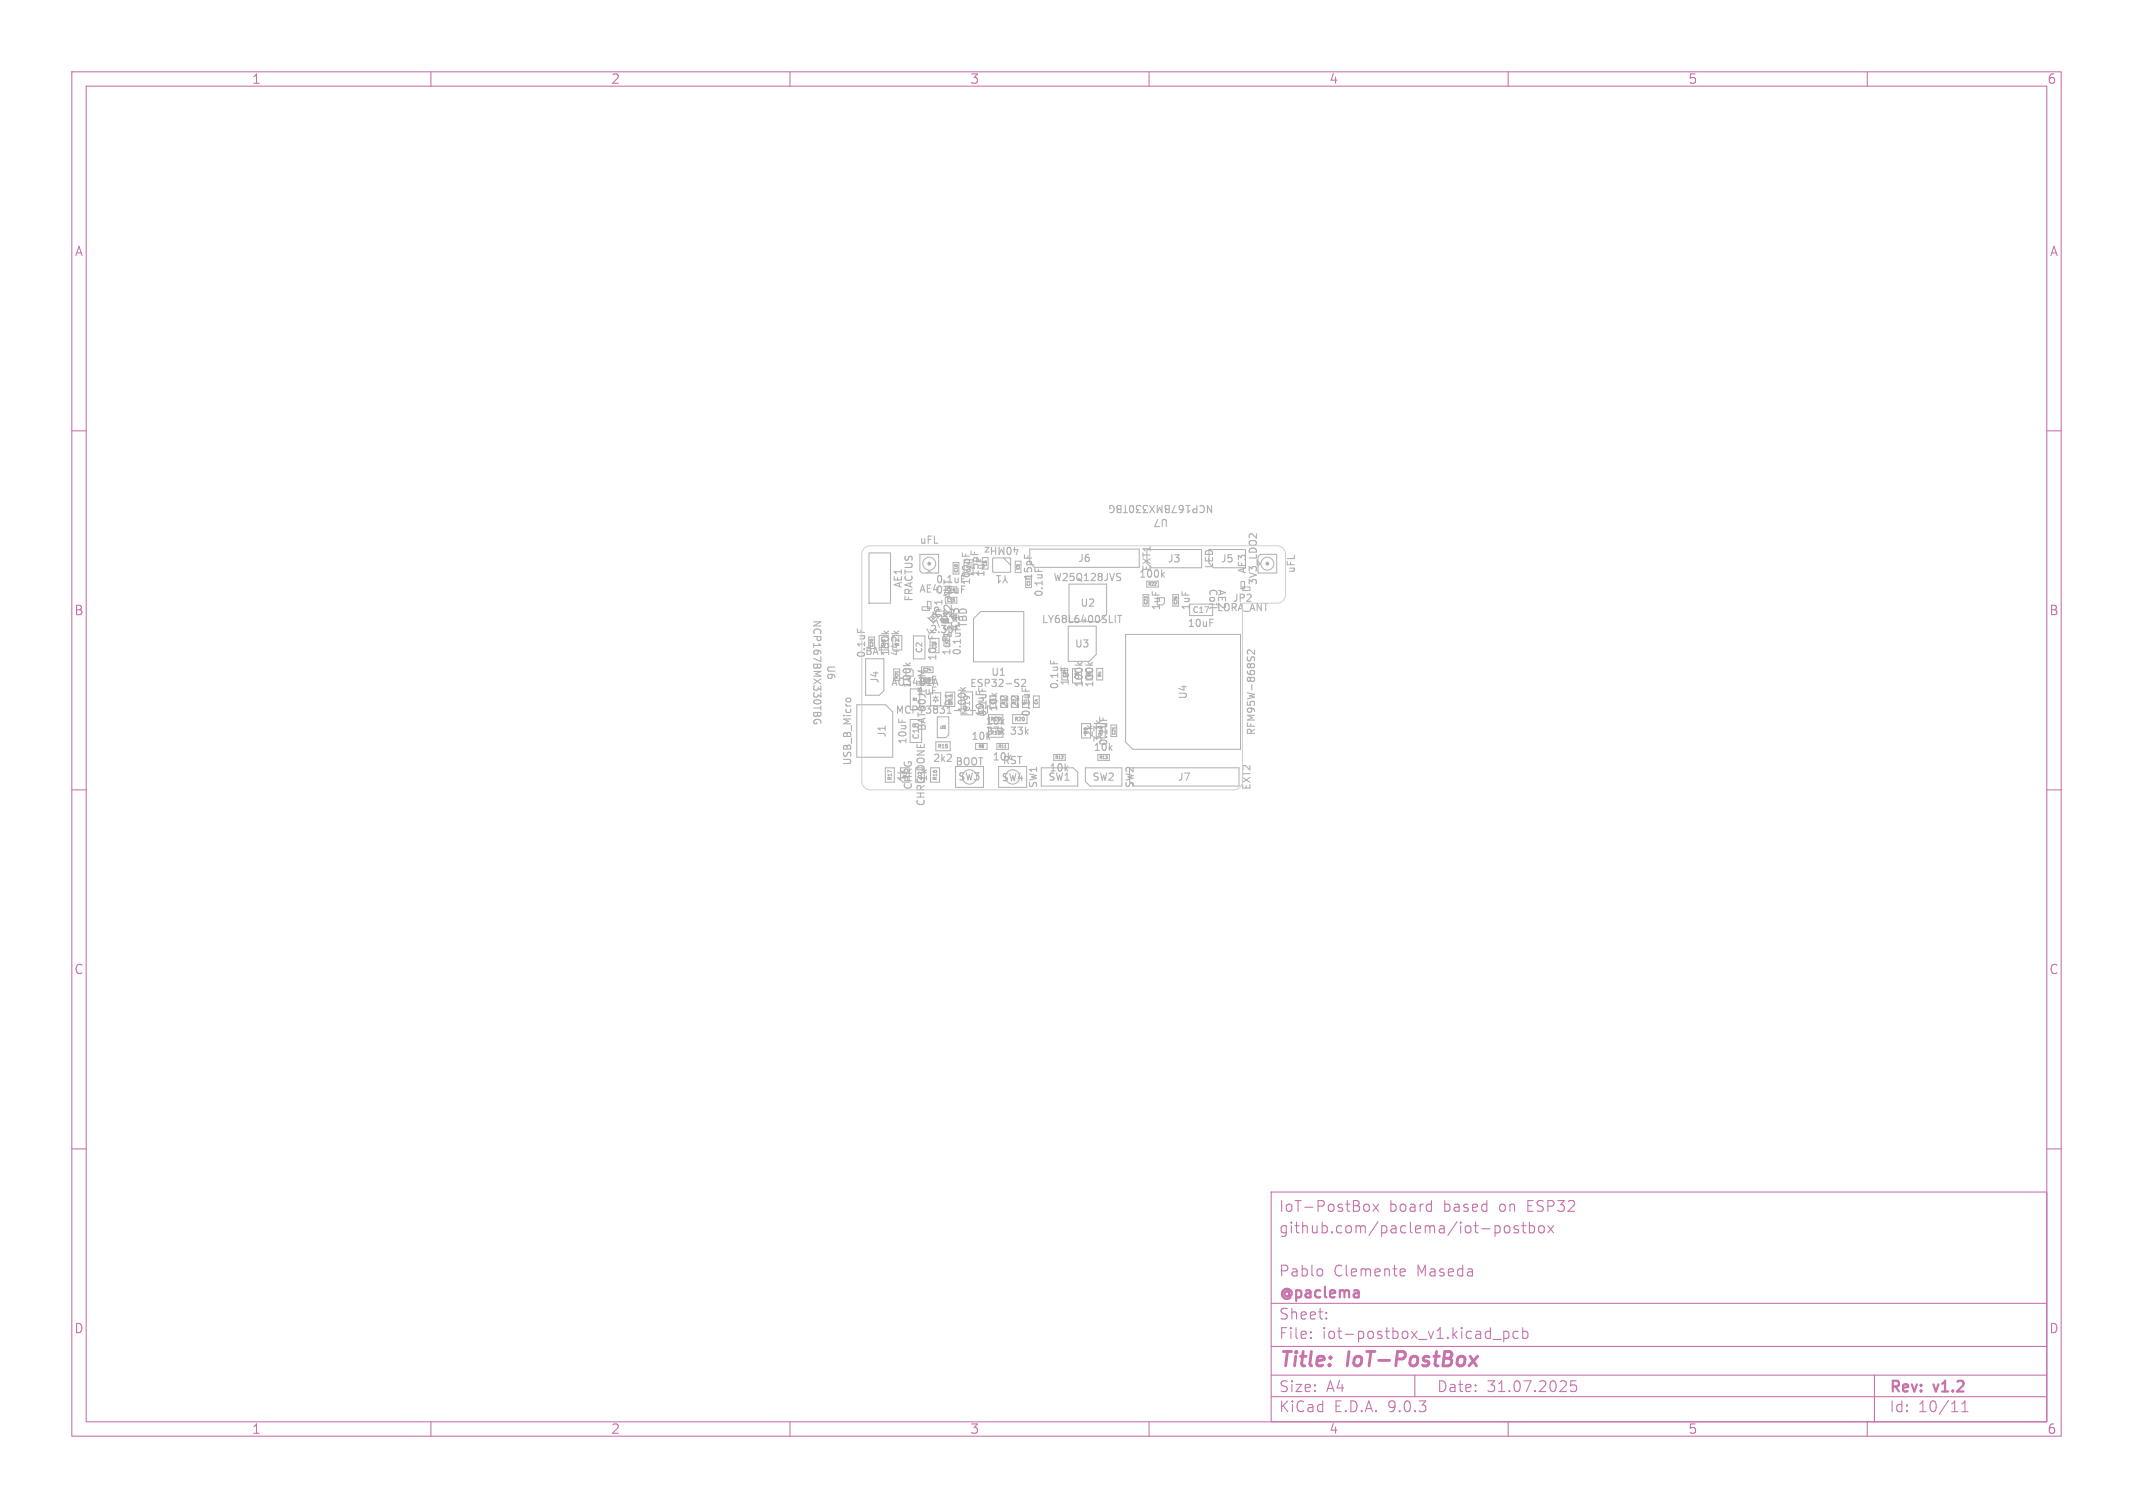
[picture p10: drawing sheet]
<svg xmlns="http://www.w3.org/2000/svg" width="297mm" height="210mm" viewBox="0 0 297 210" stroke-linecap="round" stroke-linejoin="round" font-family="sans-serif">
<defs><g id="words">
<g font-size="2.8" fill="#c872ab">
<text x="178" y="190.9">Title:</text>
<text x="187.7" y="190.9">IoT-PostBox</text>
</g>
<g font-size="2.1" fill="#c872ab">
<text x="178" y="172">github.com/paclema/iot-postbox</text>
<text x="178" y="169">IoT-PostBox</text>
<text x="193.4" y="169">board</text>
<text x="201" y="169">based</text>
<text x="208.9" y="169">on</text>
<text x="212.9" y="169">ESP32</text>
<text x="178" y="178">Pablo</text>
<text x="185.7" y="178">Clemente</text>
<text x="197.3" y="178">Maseda</text>
<text x="178" y="184">Sheet:</text>
<text x="178" y="181.2">@paclema</text>
<text x="178" y="186.7">File:</text>
<text x="184.1" y="186.7">iot-postbox_v1.kicad_pcb</text>
<text x="178" y="196.9">KiCad</text>
<text x="178" y="194.1">Size:</text>
<text x="184.7" y="194.1">A4</text>
<text x="185.7" y="196.9">E.D.A.</text>
<text x="193.3" y="196.9">9.0.3</text>
<text x="200" y="194.1">Date:</text>
<text x="207" y="194.1">31.07.2025</text>
<text x="263" y="194.3">Rev:</text>
<text x="263" y="196.9">Id:</text>
<text x="267.1" y="196.9">10/11</text>
<text x="269.4" y="194.3">v1.2</text>
</g>
<g font-size="1.8" fill="#c872ab">
<text x="35" y="11.9">1</text>
<text x="85" y="11.9">2</text>
<text x="135" y="11.9">3</text>
<text x="185" y="11.9">4</text>
<text x="235" y="11.9">5</text>
<text x="285" y="11.9">6</text>
<text x="10.3" y="35.9">A</text>
<text x="285.4" y="35.9">A</text>
<text x="10.3" y="85.9">B</text>
<text x="285.3" y="85.9">B</text>
<text x="10.3" y="135.9">C</text>
<text x="285.3" y="135.9">C</text>
<text x="10.3" y="185.9">D</text>
<text x="285.3" y="185.9">D</text>
<text x="35" y="199.9">1</text>
<text x="85" y="199.9">2</text>
<text x="135" y="199.9">3</text>
<text x="185" y="199.9">4</text>
<text x="235" y="199.9">5</text>
<text x="285" y="199.9">6</text>
</g>
<g font-size="1.4" fill="#afafaf">
<text x="169.1" y="70.1" transform="rotate(-180 169.1 70.1)">NCP167BMX330TBG</text>
<text x="128" y="75.9">uFL</text>
<text x="142" y="75.9" transform="rotate(-180 142 75.9)">40MHz</text>
<text x="162.8" y="72.1" transform="rotate(-180 162.8 72.1)">U7</text>
<text x="125.8" y="82" transform="rotate(-90 125.8 82)">AE1</text>
<text x="127.3" y="83.9" transform="rotate(-90 127.3 83.9)">FRACTUS</text>
<text x="127.9" y="82.7">AE40.1uF</text>
<text x="130.2" y="81.4">0.1uF</text>
<text x="135.3" y="81.6" transform="rotate(-90 135.3 81.6)">100pF</text>
<text x="136.5" y="80.4" transform="rotate(-90 136.5 80.4)">15pF</text>
<text x="137.3" y="80.5" transform="rotate(-90 137.3 80.5)">1uF</text>
<text x="140.5" y="79.9" transform="rotate(-180 140.5 79.9)">Y1</text>
<text x="143.9" y="80.9" transform="rotate(-90 143.9 80.9)">15pF</text>
<text x="145.4" y="83.2" transform="rotate(-90 145.4 83.2)">0.1uF</text>
<text x="146.6" y="81.1">W25Q128JVS</text>
<text x="150" y="78.5">J6</text>
<text x="158.5" y="80.6">100k</text>
<text x="160.4" y="79.7" transform="rotate(-90 160.4 79.7)">EXT1</text>
<text x="162.5" y="78.5">J3</text>
<text x="168.2" y="81.9" transform="rotate(90 168.2 81.9)">Coil</text>
<text x="169.1" y="79.3" transform="rotate(-90 169.1 79.3)">LED</text>
<text x="169.4" y="82" transform="rotate(90 169.4 82)">AE2</text>
<text x="169.9" y="78.5">J5</text>
<text x="173.7" y="80" transform="rotate(-90 173.7 80)">AE3</text>
<text x="175.2" y="81.6" transform="rotate(-90 175.2 81.6)">3V3_LDO2</text>
<text x="180.5" y="79.9" transform="rotate(-90 180.5 79.9)">uFL</text>
<text x="113" y="86.2" transform="rotate(90 113 86.2)">NCP167BMX330TBG</text>
<text x="129.4" y="88.4">2.3pF</text>
<text x="129.6" y="88.9" transform="rotate(-45 129.6 88.9)">4.7nH</text>
<text x="129.8" y="87.1" transform="rotate(-45 129.8 87.1)">L1</text>
<text x="130" y="86.1">C12</text>
<text x="131.4" y="86.2" transform="rotate(-90 131.4 86.2)">JP1</text>
<text x="134.8" y="87.5" transform="rotate(-90 134.8 87.5)">TBD</text>
<text x="145" y="87">LY68L6400SLIT</text>
<text x="150.3" y="84.7">U2</text>
<text x="161.7" y="85.1" transform="rotate(-90 161.7 85.1)">1uF</text>
<text x="165.3" y="87.5">10uF</text>
<text x="165.9" y="85.1" transform="rotate(-90 165.9 85.1)">1uF</text>
<text x="169.4" y="85.3">LORA_ANT</text>
<text x="171.6" y="84">JP2</text>
<text x="115" y="92.5" transform="rotate(90 115 92.5)">U6</text>
<text x="120.4" y="91.4">BAT</text>
<text x="120.7" y="91.7" transform="rotate(-90 120.7 91.7)">0.1uF</text>
<text x="122.5" y="95.3" transform="rotate(-90 122.5 95.3)">J4</text>
<text x="124" y="95.7">AO3401A</text>
<text x="124" y="91.5" transform="rotate(-90 124 91.5)">160k</text>
<text x="125.4" y="91.5" transform="rotate(-90 125.4 91.5)">442k</text>
<text x="127" y="95.9" transform="rotate(-90 127 95.9)">100k</text>
<text x="127.6" y="95.4">1uF</text>
<text x="130.6" y="92.1" transform="rotate(-90 130.6 92.1)">10uF</text>
<text x="132.5" y="91.4" transform="rotate(-90 132.5 91.4)">1uFESP32_ANT</text>
<text x="134" y="91.4" transform="rotate(-90 134 91.4)">0.1uFC13</text>
<text x="135" y="95.9">ESP32-S2</text>
<text x="137.9" y="94.3">U1</text>
<text x="149" y="95.6" transform="rotate(-90 149 95.6)">1uF</text>
<text x="149.6" y="90.4">U3</text>
<text x="151" y="95.8" transform="rotate(-90 151 95.8)">100k</text>
<text x="152.4" y="95.8" transform="rotate(-90 152.4 95.8)">100k</text>
<text x="124.6" y="99.6">MCP73831-2-OT</text>
<text x="127.6" y="96.9">1uF</text>
<text x="129.1" y="101.9" transform="rotate(-90 129.1 101.9)">BAT60JFILM</text>
<text x="132.9" y="98.5" transform="rotate(-90 132.9 98.5)">D1</text>
<text x="134.7" y="99.3" transform="rotate(-90 134.7 99.3)">100k</text>
<text x="137.2" y="101.1">10k</text>
<text x="137.2" y="99.9" transform="rotate(-90 137.2 99.9)">10uF</text>
<text x="137.6" y="99.9" transform="rotate(-90 137.6 99.9)">0.1uF</text>
<text x="139.1" y="99.2" transform="rotate(-90 139.1 99.2)">10k</text>
<text x="140.6" y="98.8" transform="rotate(-90 140.6 98.8)">22</text>
<text x="142.1" y="98.8" transform="rotate(-90 142.1 98.8)">22</text>
<text x="143.6" y="99.9" transform="rotate(-90 143.6 99.9)">0.1uF</text>
<text x="147.5" y="96.1" transform="rotate(-90 147.5 96.1)">0.1uF</text>
<text x="165.5" y="97.5" transform="rotate(-90 165.5 97.5)">U4</text>
<text x="118.7" y="106.7" transform="rotate(-90 118.7 106.7)">USB_B_Micro</text>
<text x="123.5" y="102.8" transform="rotate(-90 123.5 102.8)">J1</text>
<text x="126.4" y="103.8" transform="rotate(-90 126.4 103.8)">10uF</text>
<text x="129.8" y="106.3">2k2</text>
<text x="132.9" y="106.8">BOOT</text>
<text x="135.2" y="103.2">10k</text>
<text x="137.2" y="102.5">27k</text>
<text x="138.1" y="106.1">10k</text>
<text x="139.5" y="106.6">RST</text>
<text x="140.5" y="102.5">33k</text>
<text x="146" y="107.6">10k</text>
<text x="152.2" y="104.8">10k</text>
<text x="152.3" y="102.8" transform="rotate(-90 152.3 102.8)">2k</text>
<text x="153.6" y="103.5" transform="rotate(-90 153.6 103.5)">3.3k</text>
<text x="154.4" y="104" transform="rotate(-90 154.4 104)">0.1uF</text>
<text x="175" y="102.5" transform="rotate(-90 175 102.5)">RFM95W-868S2</text>
<text x="126.3" y="108.9" transform="rotate(-90 126.3 108.9)">1k</text>
<text x="127.2" y="110.1" transform="rotate(-90 127.2 110.1)">CHRG</text>
<text x="129" y="112.4" transform="rotate(-90 129 112.4)">CHRG</text>
<text x="129.3" y="108.9" transform="rotate(-90 129.3 108.9)">1kDONE</text>
<text x="133.3" y="108.9">SW3</text>
<text x="139.4" y="109">SW4</text>
<text x="144.6" y="109.8" transform="rotate(-90 144.6 109.8)">SW1</text>
<text x="145.9" y="108.9">SW1</text>
<text x="152" y="108.9">SW2</text>
<text x="158" y="109.8" transform="rotate(-90 158 109.8)">SW2</text>
<text x="163.9" y="108.9">J7</text>
<text x="174.3" y="110.1" transform="rotate(-90 174.3 110.1)">EXT2</text>
</g>
<g font-size="1.1" fill="#afafaf">
<text x="166" y="85.5">C17</text>
<text x="128.6" y="91" transform="rotate(-90 128.6 91)">C2</text>
<text x="135.2" y="99.2" transform="rotate(-90 135.2 99.2)">C19</text>
<text x="128.1" y="103.1" transform="rotate(-90 128.1 103.1)">C18</text>
</g>
<g font-size=".7" fill="#afafaf">
<text x="135.2" y="79.8" transform="rotate(-90 135.2 79.8)">C14</text>
<text x="123.4" y="90.1" transform="rotate(-90 123.4 90.1)">R6</text>
<text x="125.3" y="90.1" transform="rotate(-90 125.3 90.1)">R7</text>
<text x="130.5" y="90.5" transform="rotate(-90 130.5 90.5)">C3</text>
<text x="150.3" y="94.7" transform="rotate(-90 150.3 94.7)">C8</text>
<text x="132.7" y="98.2" transform="rotate(-90 132.7 98.2)">R14</text>
<text x="137.8" y="100.5">R19</text>
<text x="141.2" y="100.5">R20</text>
<text x="130.5" y="104.3">R15</text>
<text x="137.8" y="102.4">R18</text>
<text x="151.6" y="102.3" transform="rotate(-90 151.6 102.3)">R9</text>
<text x="153.6" y="102.6" transform="rotate(-90 153.6 102.6)">R10</text>
<text x="124.3" y="108.7" transform="rotate(-90 124.3 108.7)">R17</text>
<text x="126.4" y="108.5" transform="rotate(-90 126.4 108.5)">D3</text>
<text x="128.5" y="108.5" transform="rotate(-90 128.5 108.5)">D2</text>
<text x="130.6" y="108.7" transform="rotate(-90 130.6 108.7)">R16</text>
</g>
<g font-size=".6" fill="#afafaf">
<text x="131.8" y="83.9">C15</text>
<text x="131.8" y="82.4">C16</text>
<text x="133.4" y="79.8" transform="rotate(-90 133.4 79.8)">C10</text>
<text x="137.5" y="78.9" transform="rotate(-90 137.5 78.9)">C6</text>
<text x="142" y="79.4" transform="rotate(-90 142 79.4)">C5</text>
<text x="143.5" y="81.7" transform="rotate(-90 143.5 81.7)">C11</text>
<text x="159.8" y="81.6">R22</text>
<text x="132.1" y="89.6" transform="rotate(-90 132.1 89.6)">C7</text>
<text x="159.8" y="84.2" transform="rotate(-90 159.8 84.2)">C23</text>
<text x="164" y="84.2" transform="rotate(-90 164 84.2)">C25</text>
<text x="121.6" y="90.2" transform="rotate(-90 121.6 90.2)">C20</text>
<text x="125.2" y="94.6" transform="rotate(-90 125.2 94.6)">R21</text>
<text x="128.5" y="95.1">C22</text>
<text x="128.5" y="93.6">C24</text>
<text x="148.5" y="94.3" transform="rotate(-90 148.5 94.3)">C9</text>
<text x="152" y="94.3" transform="rotate(-90 152 94.3)">R5</text>
<text x="153.4" y="94.3" transform="rotate(-90 153.4 94.3)">R4</text>
<text x="130.9" y="101.6">U5</text>
<text x="138.5" y="98.2" transform="rotate(-90 138.5 98.2)">C1</text>
<text x="140.1" y="98.2" transform="rotate(-90 140.1 98.2)">R3</text>
<text x="141.6" y="98.2" transform="rotate(-90 141.6 98.2)">R2</text>
<text x="143.1" y="98.2" transform="rotate(-90 143.1 98.2)">R1</text>
<text x="144.6" y="98.2" transform="rotate(-90 144.6 98.2)">C4</text>
<text x="136.2" y="104.2">R8</text>
<text x="139" y="104.2">R11</text>
<text x="146.9" y="105.8">R12</text>
<text x="153" y="105.8">R13</text>
<text x="155.4" y="102.4" transform="rotate(-90 155.4 102.4)">C21</text>
</g>
<text font-size=".4" fill="#afafaf" x="127" y="97.6">Q1</text>
<g font-size=".3" fill="#afafaf">
<text x="129.9" y="86.3" transform="rotate(-45 129.9 86.3)">L1</text>
<text x="131.2" y="86.7">C12</text>
<text x="133.1" y="86.4" transform="rotate(-90 133.1 86.4)">C13</text>
</g>
</g></defs>
<g fill="none" stroke="#c872ab" stroke-width=".15">
<path d="M10 10h277v190h-277zM12 12h273v186h-273zM60 10v2M110 10v2M160 10v2M210 10v2M260 10v2M10 60h2M285 60h2M10 110h2M285 110h2M10 160h2"/>
<path d="M177 166h108v32h-108zM183.9 176.7l.3 .3v.4l-.3 .3M190.2 167.7a.41 .41 0 0 1 .5 .3v.4a.41 .41 0 0 1-.5 .3M191.2 167.7l.8 1M192 167.7l-.8 1M195.2 176.7l.4 .1 .1 .3-.7 .1M195.6 177.6l-.4 .1M208.2 170.8l.4-.1 .3 .3v.4l-.2 .2-.1 .1-.4-.1M209.6 170.8a.41 .41 0 0 1 .6 .2v.4a.41 .41 0 0 1-.3 .3 .41 .41 0 0 1-.4-.3v-.4zM211.4 170.8l-.4-.1-.2 .2 .1 .2 .5 .2 .1 .1-.1 .2-.2 .1-.4-.1M211.9 170.7h.6M212.1 170.2v1.3l.1 .1 .3 .1"/>
<path d="M213 170.8l.4-.1 .3 .3v.4l-.2 .2-.1 .1-.4-.1M213 170.2v1.5M214.4 170.8a.41 .41 0 0 1 .6 .2v.4a.41 .41 0 0 1-.4 .3 .41 .41 0 0 1-.4-.3v-.4zM215.5 170.7l.8 1M216.3 170.7l-.8 1M285 160h2M60 198v2M110 198v2M160 198v2M177 194.5h108M177 191.5h108M177 187.5h108"/>
<path d="M177 181.5h108M182.5 186.3h.1l-.1 .1M182.5 186.3v.1M182.5 185.5v.1M182.5 185.5h.1l-.1 .1M184.7 183.6v.1M184.7 183.6h-.1l.1 .1M184.7 182.8v.1M184.7 182.8h-.1l.1 .1M197 191.5v3M207.9 186.5h1.1M209.4 185.4v1.5"/>
<path d="M209.4 185.5l.4-.1 .3 .3v.4l-.1 .2-.2 .1-.4-.1M210 198v2M211.4 185.5l-.4-.1-.3 .3v.4l.1 .2 .2 .1 .4-.1M212 185.5l.5-.1 .2 .3v.4l-.1 .2-.1 .1-.5-.1M212 184.9v1.5M219.5 192.3h-.8v.7l.2-.1h.5l.1 .3v.5l-.3 .1h-.3l-.2-.1M260 198v2M261 191.5v6.5M273.2 196.6h.8M273.2 195.5l.4-.4v1.5"/>
</g>
<path d="M204.7 188.9l.9 1.3M205.8 188.9l-1.3 1.3" fill="none" stroke="#c872ab" stroke-width=".4"/>
<g fill="none" stroke="#afafaf" stroke-width=".15">
<path d="M134 77v.5M134.5 77.1v.4M135.2 76.8v.4M137.2 76.2h.5l-.5 .7h.5M142.6 77.3v.4M154.7 70.8h-.2v-.3a.47 .47 0 0 1 .7 .3 .47 .47 0 0 1-.5 .6l-.1-.1M155.7 79.9h.3M161.8 80l.3 .4M162.1 79.7l-.4 .4M117.8 97.6v-.3l.2-.1 .4 .1 .1 .3M119.4 87.6v.5M123.1 87.9l.4 .4"/>
<path d="M123.7 87.9l-.3 .3M124.5 87.9l.4 .4M125.1 87.9l-.3 .3M126.1 92.3l.4 .4M126.7 92.3l-.3 .3M130.3 94.4l.3 1M133.8 95.7l.3 .4M134.4 95.7l-.4 .3M135.1 98.9h.7M135.9 96.3v.4M142.2 94.7l.4-.1 .2 .3-.6 .7h.6M142.3 95.8v.5"/>
<path d="M146.3 92v.4M150 92.2l.4 .4M150.7 92.2l-.4 .3M151.5 92.2l.4 .4M152.2 92.2l-.4 .3M153.1 99.8v.5M155.6 85.7h.6M155.7 80.3l.2 .1 .1 .3-.1 .2h-.3M155.9 85.7v1M168.5 86.2h.4M168.5 84.7v.1M173.7 91.5v.4"/>
<path d="M174.2 91.9l.1-.3 .2-.1 .2 .2v.2M174.7 90.5v.6l-.7-.6-.3 .2 .1 .4M113.7 100.6v.2h-.3a.47 .47 0 0 1 .4-.7 .47 .47 0 0 1 .5 .5v.1M125.1 100.1v.5M152.7 100.4l.3 .3"/>
</g>
<g fill="none" stroke="#afafaf" stroke-width=".14">
<path d="M121 77h3v7h-3zM128.1 77.2h2.6v2.6h-2.3l-.3-.3zM129.1 79.8l.3-.3 .3 .3M132.7 79.9v-1.6h.8v1.6M139.7 77.7l1 1M140.7 79.6v-1.8l-.1-.1h-2.3l-.1 .1v1.8l.1 .1h2.3M141.4 78.2h.8v1.6h-.8zM143.4 78.4v-1.9h15.2v2.5h-14.6M159.7 76.5h7.6v2.6h-7M168.3 76.5h5.1v2.6h-4.4M175.5 77.2h2.3v2.6h-2.6v-2.3M119.3 98.2h4l1 1v6.3h-5z"/>
<path d="M120.5 91.7h2.6v4.5l-.7 .6h-1.9zM121 88.7h.8v1.6M123.7 88.5h-1.3v2h1.3M124.5 94.8v-1.6h.8v1.6M125 93.5v.2M126.8 95.9v2.9M127.2 88.6h1.6v3.2h-1.6zM128.1 95.9v2.6M128.3 92.9h1.6v.8h-1.6zM128.4 84.5h1v.5h-1zM129.1 83.8h.5v1h-.5zM129.6 96.5h1.4v1.8"/>
<path d="M129.9 97.1h.7M130.3 97.6v.2M130.3 97.1l.3 .5h-.7zM130.5 99.8v2.9h1.2l.4-.4v-2.5M131.7 98.4v-2h1.2v2M133.8 99.6v-3.2h1.6v3.2M135.5 86.2l1.1-1h5.9v7h-7zM141 99.5h2v1.3h-2zM142.8 80.2v1.6h.8v-1.6M143.9 96.9h.8v1.6h-.8M148.7 87.2h3.9v3.9l-.9 1h-3zM149.3 93.1h1.3"/>
<path d="M149.3 95.1h1.3M152.7 93.1h.8v1.6h-.8M154.1 85.6v-4.3h-5.2v5.3h4.2M156.7 88.4h16v16h-15l-1-1zM159.2 82.8h.8v1.6h-.8zM159.7 80.9v.9h1.6v-.9M163.3 82.8h.8v1.6h-.8zM165.6 84.1h3.2v1.6h-3.2zM172.8 81h.5v1h-.5zM173 81.7h1v.5h-1zM123.3 106.9h1.2v2h-1.2zM126.6 106.9h-1.2v1.7"/>
<path d="M126.7 100.2h1.6v3.2h-1.6zM129.6 106.9h1.2v2h-1.2M130.3 103.3h2v1.3h-2zM133 106.8h4v2.9h-4zM135.8 103.5v.9h1.6v-.9M137.6 100.8v-1.3h2v1.3M138.8 103.5h1.6v.9h-1.6zM139 106.8h3.9v2.9h-3.9zM139.9 104.1h.2M145 106.9h4.4l.7 .7v1.9h-5.1zM146.7 105.1h1.6v.8h-1.6zM150.6 100.8h1.2v2h-1.2z"/>
<path d="M151.1 106.9h5.1v2.6h-4.4l-.7-.7zM152.9 105.1v.8h1.6v-.8M154.7 101h.8v1.6h-.8M155.3 101.3v.2M157.3 106.9h15.2v2.6h-14.6"/>
<circle cx="129.4" cy="78.5" r=".9"/>
<circle cx="129.4" cy="78.5" r=".13"/>
<circle cx="129.4" cy="78.5" r=".2"/>
<circle cx="129.4" cy="78.5" r=".05"/>
<circle cx="176.5" cy="78.5" r=".9"/>
<circle cx="176.5" cy="78.5" r=".2"/>
<circle cx="176.5" cy="78.5" r=".05"/>
<circle cx="176.5" cy="78.5" r=".12"/>
<circle cx="135" cy="108.2" r="1"/>
<circle cx="141" cy="108.2" r="1"/>
</g>
<path d="M120.4 76.4l.3-.3 .5-.1h56.6a1.2 1.2 0 0 1 1.2 1.2v5.6a1.2 1.2 0 0 1-1.2 1.2h-4.8v24.8a1.2 1.2 0 0 1-1.2 1.2h-50.6a1.2 1.2 0 0 1-1.2-1.2v-31.6l.1-.4z" fill="none" stroke="#d0d2cd" stroke-width=".14"/>
<use href="#words"/>
</svg>
